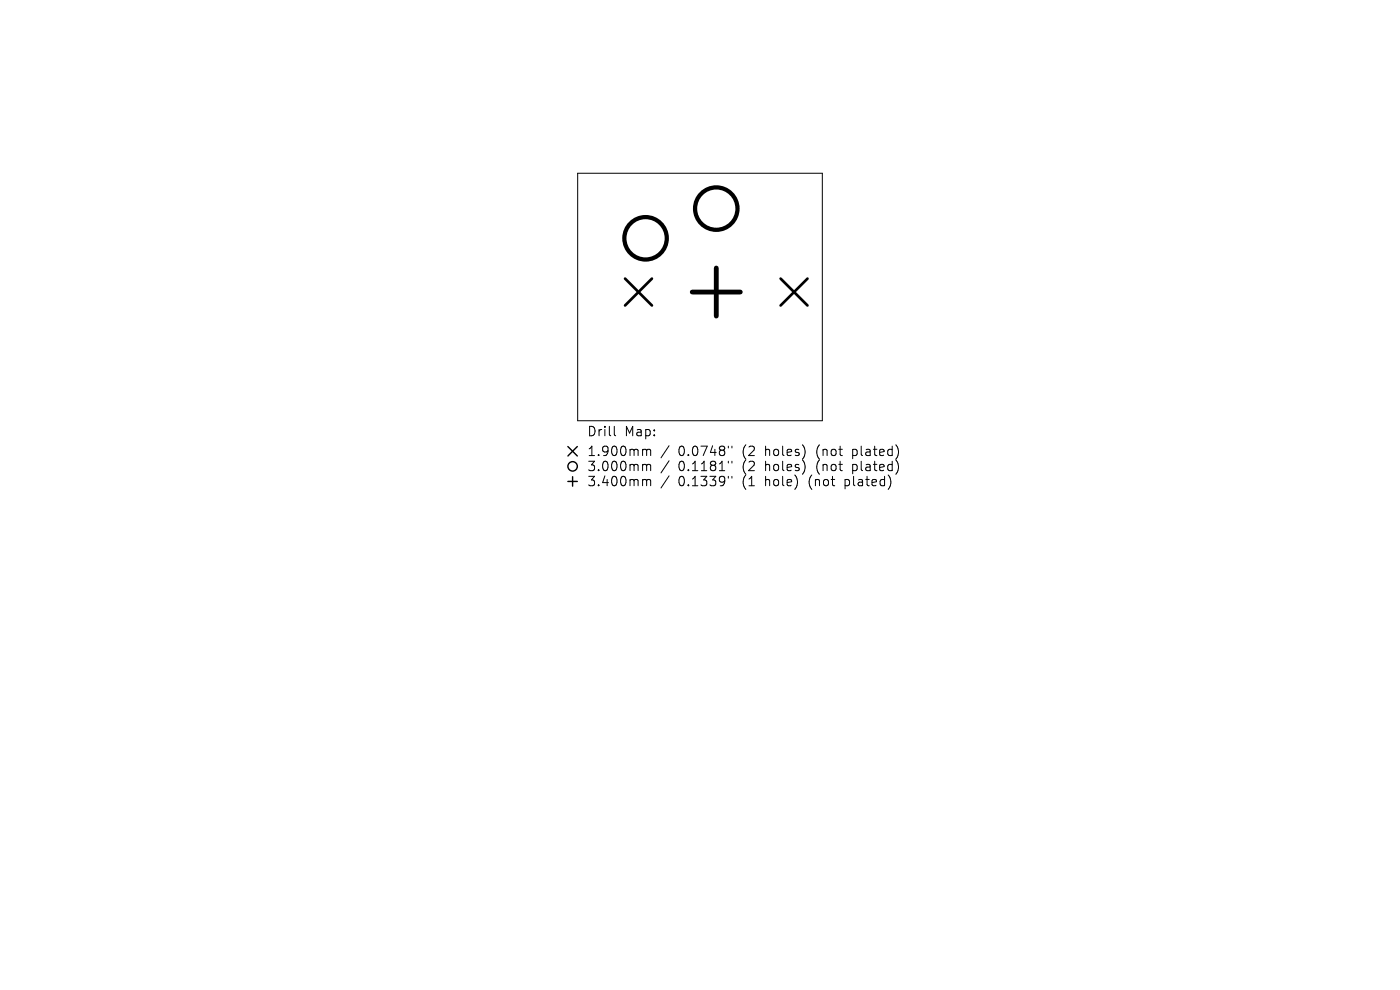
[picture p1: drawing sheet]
<svg xmlns="http://www.w3.org/2000/svg" width="297mm" height="210mm" viewBox="0 0 297 210" stroke-linecap="round" stroke-linejoin="round" font-family="sans-serif">
<defs><g id="words">
<g font-size="2.8">
<text x="124.5" y="92.8">Drill</text>
<text x="132.5" y="92.8">Map:</text>
<text x="124.5" y="97">1.900mm</text>
<text x="124.5" y="100.2">3.000mm</text>
<text x="143.9" y="97">0.0748&quot;</text>
<text x="143.9" y="100.2">0.1181&quot;</text>
<text x="157.6" y="97">(2</text>
<text x="157.6" y="100.2">(2</text>
<text x="162.6" y="97">holes)</text>
<text x="162.6" y="100.2">holes)</text>
<text x="173.7" y="97">(not</text>
<text x="173.7" y="100.2">(not</text>
<text x="181.5" y="97">plated)</text>
<text x="181.5" y="100.2">plated)</text>
<text x="124.5" y="103.4">3.400mm</text>
<text x="143.9" y="103.4">0.1339&quot;</text>
<text x="157.6" y="103.4">(1</text>
<text x="162.6" y="103.4">hole)</text>
<text x="172" y="103.4">(not</text>
<text x="179.9" y="103.4">plated)</text>
</g>
</g></defs>
<g fill="none" stroke="#000" stroke-width=".21">
<path d="M122.6 36.8h51.9v52.5h-51.9zM130.3 90.4v1.8l.3 .2M136.6 95.3h.3l.3 .3M136.6 98.5h.3l.3 .3M137.2 95.6l.3-.3 .4 .1 .1 1.2M137.2 95.6v1M137.2 98.8v1M137.2 98.8l.3-.3 .4 .1 .1 1.2M141.9 94.5l-1.7 2.6M141.9 97.7l-1.7 2.6M154.5 94.6v.4M154.5 97.8v.4"/>
<path d="M155.3 94.6v.4M155.3 97.8v.4M136.6 101.7l.5 .1 .1 .2M137.2 102v1M137.2 102l.3-.3 .4 .1 .1 1.2M141.9 100.9l-1.7 2.6M154.5 101v.4M155.3 101v.4"/>
</g>
<path d="M132.6 59.1l5.7 5.7M138.3 59.1l-5.7 5.7M165.6 59.1l5.7 5.7M171.3 59.1l-5.7 5.7" fill="none" stroke="#000" stroke-width=".57"/>
<g fill="none" stroke="#000" stroke-width=".9">
<circle cx="137" cy="50.6" r="4.5"/>
<circle cx="152" cy="44.3" r="4.5"/>
</g>
<path d="M152 56.9v10.2M146.9 62h10.2" fill="none" stroke="#000" stroke-width="1"/>
<g fill="none" stroke="#000" stroke-width=".3">
<path d="M120.5 94.7l2 2M122.5 94.7l-2 2M120.5 102.1h2M121.5 101.1v2"/>
<circle cx="121.5" cy="98.9" r="1"/>
</g>
<use href="#words"/>
</svg>
